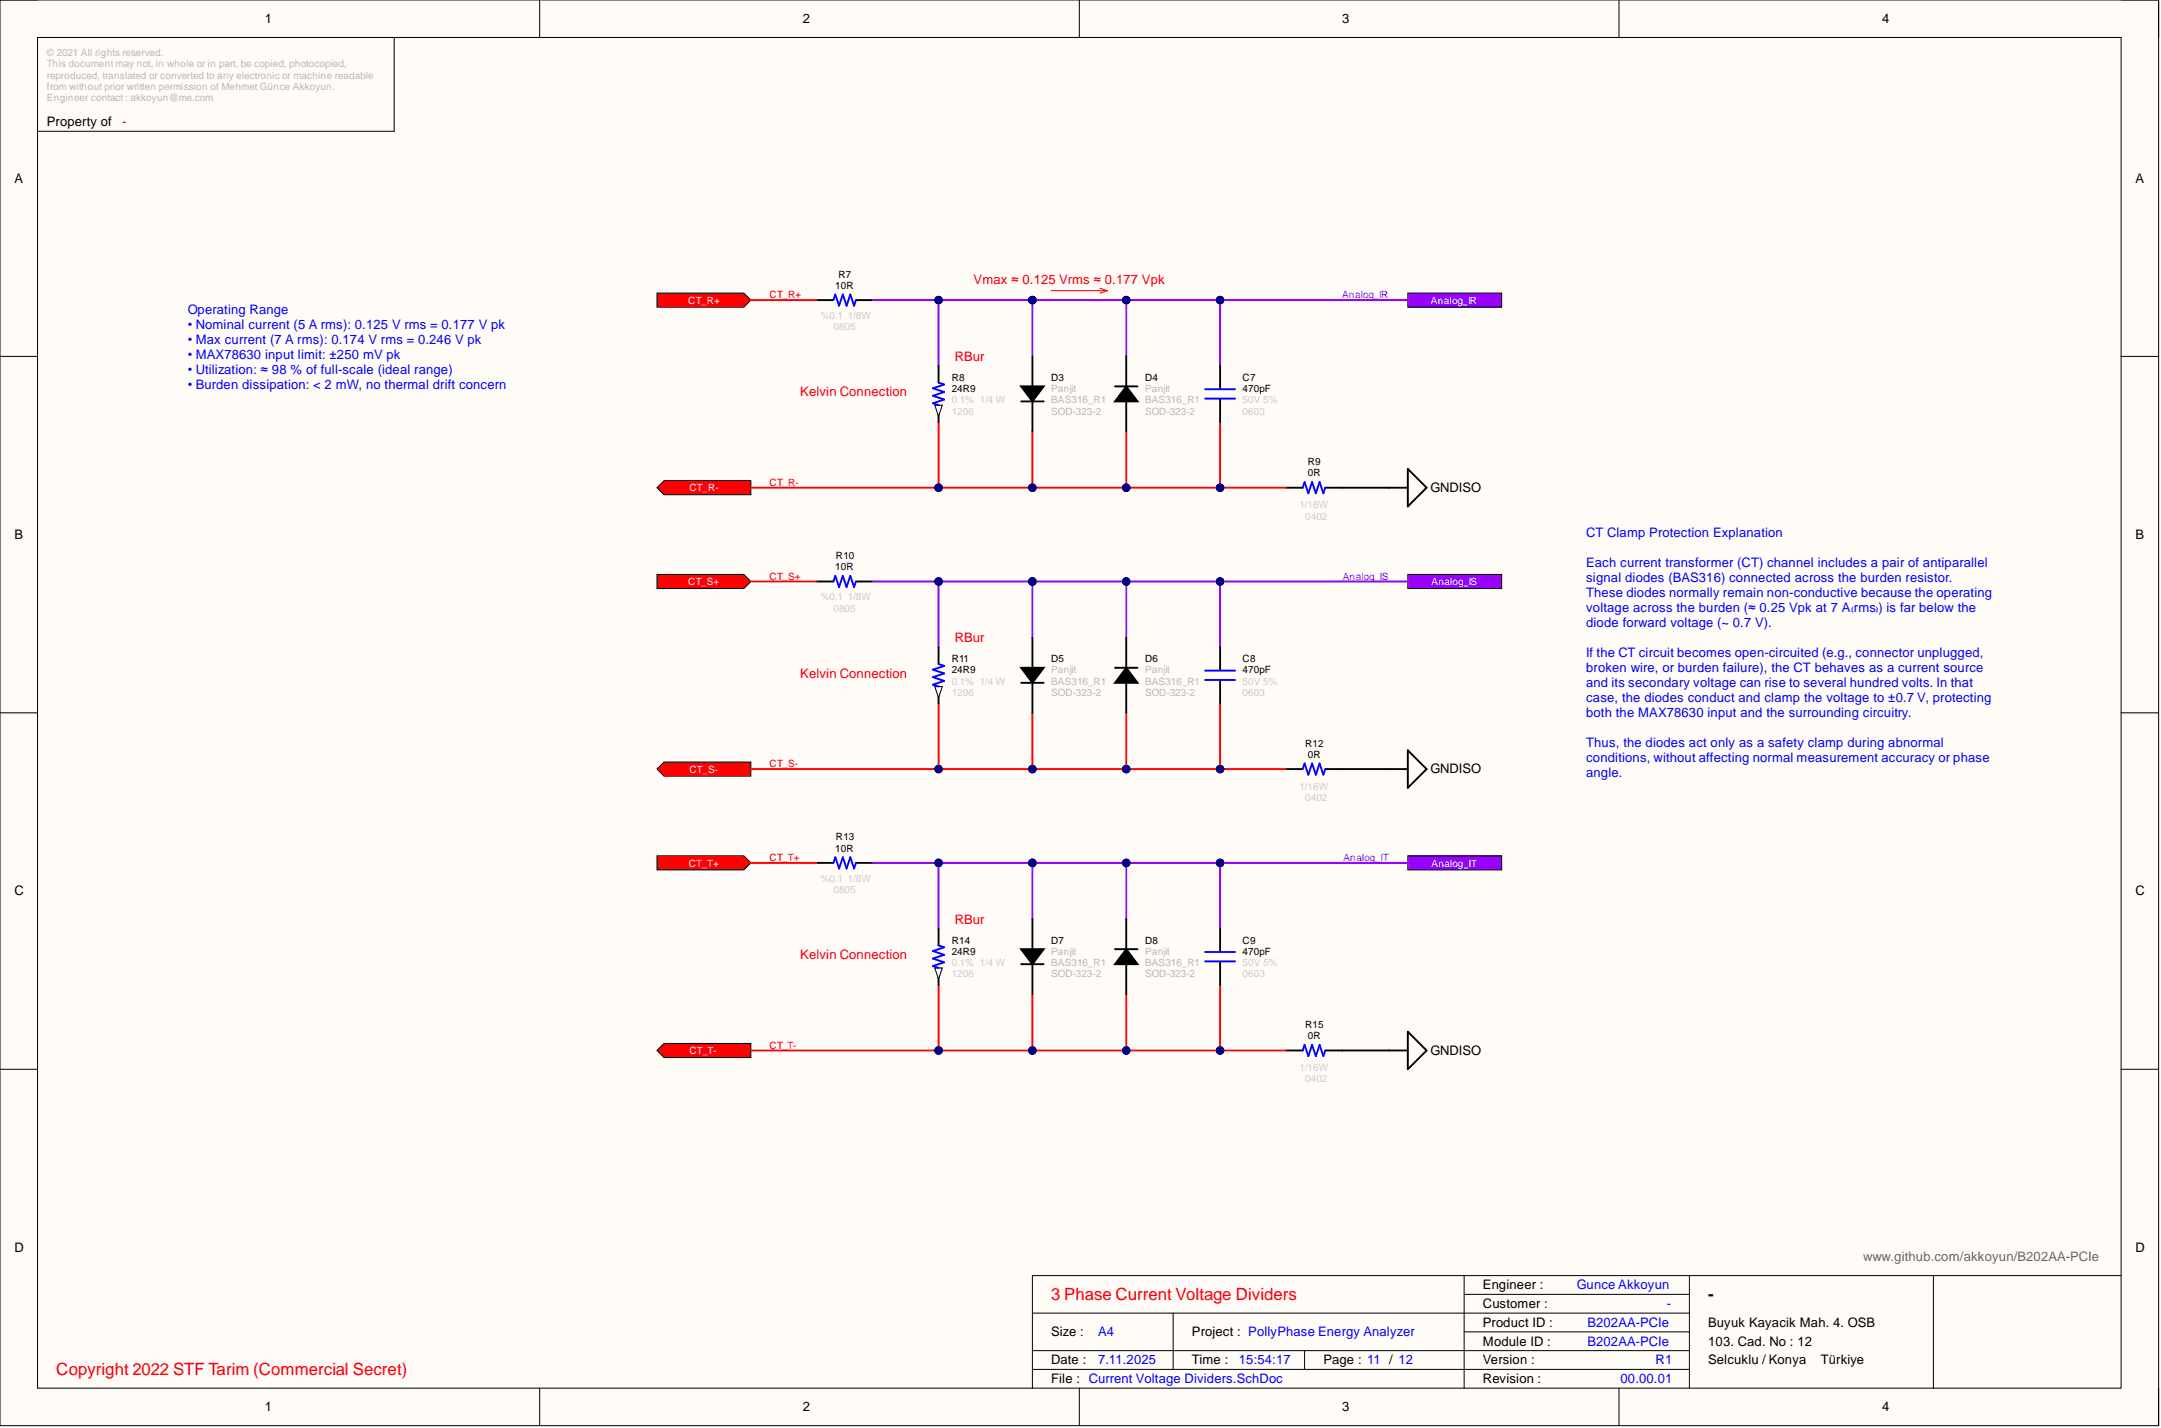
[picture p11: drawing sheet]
<svg xmlns="http://www.w3.org/2000/svg" width="292mm" height="193mm" viewBox="0 0 292 193" stroke-linecap="round" stroke-linejoin="round" font-family="sans-serif">
<defs><g id="words">
<g font-size="2.3" fill="#f00">
<text x="142.1" y="175.7">3 Phase Current Voltage Dividers</text>
<text x="7.6" y="185.8">Copyright 2022 STF Tarim (Commercial Secret)</text>
</g>
<text font-size="2.3" x="230.9" y="175.7">-</text>
<g font-size="1.8">
<text x="35.8" y="3.1">1</text>
<text x="108.5" y="3.1">2</text>
<text x="181.4" y="3.1">3</text>
<text x="254.4" y="3.1">4</text>
<text x="6.3" y="17.1">Property of</text>
<text x="1.9" y="24.7">A</text>
<text x="288.7" y="24.7">A</text>
<text x="193.3" y="66.5">GNDISO</text>
<text x="1.9" y="72.8">B</text>
<text x="288.7" y="72.8">B</text>
<text x="193.3" y="104.5">GNDISO</text>
<text x="1.9" y="121">C</text>
<text x="288.7" y="121">C</text>
<text x="193.3" y="142.5">GNDISO</text>
<text x="1.9" y="169.2">D</text>
<text x="288.7" y="169.2">D</text>
<text x="200.4" y="174.2">Engineer :</text>
<text x="200.4" y="176.8">Customer :</text>
<text x="200.4" y="179.3">Product ID :</text>
<text x="230.9" y="179.3">Buyuk Kayacik Mah. 4. OSB</text>
<text x="142.1" y="184.4">Date :</text>
<text x="142.1" y="180.6">Size :</text>
<text x="161.1" y="184.4">Time :</text>
<text x="161.1" y="180.6">Project : PollyPhase Energy Analyzer</text>
<text x="178.9" y="184.4">Page : 11 / 12</text>
<text x="200.4" y="181.8">Module ID :</text>
<text x="200.4" y="184.4">Version :</text>
<text x="230.9" y="181.8">103. Cad. No : 12</text>
<text x="230.9" y="184.4">Selcuklu / Konya</text>
<text x="246.1" y="184.4">Türkiye</text>
<text x="35.8" y="190.7">1</text>
<text x="108.5" y="190.7">2</text>
<text x="142.1" y="186.9">File : Current Voltage Dividers.SchDoc</text>
<text x="181.4" y="190.7">3</text>
<text x="200.4" y="186.9">Revision :</text>
<text x="254.4" y="190.7">4</text>
</g>
<g font-size="1.8" fill="#f00">
<text x="16.5" y="17.1">-</text>
<text x="131.6" y="38.4">Vmax ≈ 0.125 Vrms ≈ 0.177 Vpk</text>
<text x="108.2" y="53.6">Kelvin Connection</text>
<text x="129.1" y="48.8">RBur</text>
<text x="129.1" y="86.8">RBur</text>
<text x="108.2" y="91.6">Kelvin Connection</text>
<text x="129.1" y="124.8">RBur</text>
<text x="108.2" y="129.6">Kelvin Connection</text>
</g>
<g font-size="1.8" fill="#00f">
<text x="25.4" y="42.4">Operating Range</text>
<text x="25.4" y="44.4">• Nominal current (5 A rms): 0.125 V rms = 0.177 V pk</text>
<text x="25.4" y="46.5">• Max current (7 A rms): 0.174 V rms = 0.246 V pk</text>
<text x="25.4" y="48.5">• MAX78630 input limit: ±250 mV pk</text>
<text x="25.4" y="50.5">• Utilization: ≈ 98 % of full-scale (ideal range)</text>
<text x="25.4" y="52.6">• Burden dissipation: &lt; 2 mW, no thermal drift concern</text>
<text x="214.4" y="72.6">CT Clamp Protection Explanation</text>
<text x="214.4" y="76.6">Each current transformer (CT) channel includes a pair of antiparallel</text>
<text x="214.4" y="78.7">signal diodes (BAS316) connected across the burden resistor.</text>
<text x="214.4" y="80.7">These diodes normally remain non-conductive because the operating</text>
<text x="214.4" y="82.7">voltage across the burden (≈ 0.25 Vpk at 7 A₍rms₎) is far below the</text>
<text x="214.4" y="84.7">diode forward voltage (~ 0.7 V).</text>
<text x="214.4" y="88.8">If the CT circuit becomes open-circuited (e.g., connector unplugged,</text>
<text x="214.4" y="90.8">broken wire, or burden failure), the CT behaves as a current source</text>
<text x="214.4" y="92.9">and its secondary voltage can rise to several hundred volts. In that</text>
<text x="214.4" y="94.9">case, the diodes conduct and clamp the voltage to ±0.7 V, protecting</text>
<text x="214.4" y="96.9">both the MAX78630 input and the surrounding circuitry.</text>
<text x="214.4" y="101">Thus, the diodes act only as a safety clamp during abnormal</text>
<text x="214.4" y="103">conditions, without affecting normal measurement accuracy or phase</text>
<text x="214.4" y="105">angle.</text>
<text x="213.1" y="174.2">Gunce Akkoyun</text>
<text x="214.6" y="179.3">B202AA-PCIe</text>
<text x="225.3" y="176.8">-</text>
<text x="148.4" y="184.4">7.11.2025</text>
<text x="148.4" y="180.6">A4</text>
<text x="167.5" y="184.4">15:54:17</text>
<text x="214.6" y="181.8">B202AA-PCIe</text>
<text x="223.8" y="184.4">R1</text>
<text x="219" y="186.9">00.00.01</text>
</g>
<text font-size="1.8" fill="#666" x="251.9" y="170.4">www.github.com/akkoyun/B202AA-PCIe</text>
<g font-size="1.4" fill="#b7b7b7">
<text x="6.3" y="7.6">© 2021 All rights reserved.</text>
<text x="6.3" y="9.1">This document may not, in whole or in part, be copied, photocopied,</text>
<text x="6.3" y="10.6">reproduced, translated or converted to any electronic or machine readable</text>
<text x="6.3" y="12.2">from without prior written permission of Mehmet Günce Akkoyun.</text>
<text x="6.3" y="13.7">Engineer contact : akkoyun@me.com</text>
<text x="142.1" y="53">Panjit</text>
<text x="154.8" y="53">Panjit</text>
<text x="142.1" y="54.5">BAS316_R1</text>
<text x="142.1" y="56">SOD-323-2</text>
<text x="154.8" y="54.5">BAS316_R1</text>
<text x="154.8" y="56">SOD-323-2</text>
<text x="142.1" y="91">Panjit</text>
<text x="142.1" y="92.5">BAS316_R1</text>
<text x="142.1" y="94">SOD-323-2</text>
<text x="154.8" y="91">Panjit</text>
<text x="154.8" y="92.5">BAS316_R1</text>
<text x="154.8" y="94">SOD-323-2</text>
<text x="142.1" y="129">Panjit</text>
<text x="142.1" y="130.5">BAS316_R1</text>
<text x="154.8" y="129">Panjit</text>
<text x="154.8" y="130.5">BAS316_R1</text>
<text x="142.1" y="132.1">SOD-323-2</text>
<text x="154.8" y="132.1">SOD-323-2</text>
</g>
<g font-size="1.4" fill="#fff">
<text x="93" y="41.1">CT_R+</text>
<text x="193.4" y="41.1">Analog_IR</text>
<text x="93.2" y="66.4">CT_R-</text>
<text x="93" y="79.1">CT_S+</text>
<text x="193.5" y="79.1">Analog_IS</text>
<text x="93.2" y="104.4">CT_S-</text>
<text x="93.1" y="117.1">CT_T+</text>
<text x="193.5" y="117.1">Analog_IT</text>
<text x="93.2" y="142.5">CT_T-</text>
</g>
<g font-size="1.4" fill="#f00">
<text x="104" y="40.3">CT_R+</text>
<text x="104" y="65.7">CT_R-</text>
<text x="104" y="78.3">CT_S+</text>
<text x="104" y="103.7">CT_S-</text>
<text x="104" y="116.4">CT_T+</text>
<text x="104" y="141.7">CT_T-</text>
</g>
<g font-size="1.4">
<text x="112.9" y="39">10R</text>
<text x="113.3" y="37.5">R7</text>
<text x="128.6" y="53">24R9</text>
<text x="128.6" y="51.5">R8</text>
<text x="142.1" y="51.5">D3</text>
<text x="154.8" y="51.5">D4</text>
<text x="168" y="53">470pF</text>
<text x="168" y="51.5">C7</text>
<text x="176.8" y="64.4">0R</text>
<text x="176.8" y="62.9">R9</text>
<text x="112.9" y="77.1">10R</text>
<text x="113" y="75.5">R10</text>
<text x="128.6" y="89.5">R11</text>
<text x="142.1" y="89.5">D5</text>
<text x="154.8" y="89.5">D6</text>
<text x="168" y="89.5">C8</text>
<text x="128.6" y="91">24R9</text>
<text x="168" y="91">470pF</text>
<text x="176.4" y="100.9">R12</text>
<text x="176.8" y="102.4">0R</text>
<text x="113" y="113.6">R13</text>
<text x="112.9" y="115.1">10R</text>
<text x="128.6" y="129">24R9</text>
<text x="128.6" y="127.5">R14</text>
<text x="142.1" y="127.5">D7</text>
<text x="154.8" y="127.5">D8</text>
<text x="168" y="129">470pF</text>
<text x="168" y="127.5">C9</text>
<text x="176.4" y="138.9">R15</text>
<text x="176.8" y="140.4">0R</text>
</g>
<g font-size="1.4" fill="#90f">
<text x="181.4" y="40.3">Analog_IR</text>
<text x="181.5" y="78.3">Analog_IS</text>
<text x="181.6" y="116.4">Analog_IT</text>
</g>
<g font-size="1.4" fill="#ccc">
<text x="111" y="43.1">%0.1</text>
<text x="112.7" y="44.6">0805</text>
<text x="114.6" y="43.1">1/8W</text>
<text x="128.6" y="54.5">0.1% 1/4 W</text>
<text x="128.6" y="56">1206</text>
<text x="168" y="56">0603</text>
<text x="168" y="54.5">50V 5%</text>
<text x="175.7" y="68.7">1/16W</text>
<text x="176.4" y="70.2">0402</text>
<text x="111" y="81.1">%0.1</text>
<text x="112.7" y="82.6">0805</text>
<text x="114.6" y="81.1">1/8W</text>
<text x="128.6" y="92.5">0.1% 1/4 W</text>
<text x="128.6" y="94">1206</text>
<text x="168" y="94">0603</text>
<text x="168" y="92.5">50V 5%</text>
<text x="175.7" y="106.7">1/16W</text>
<text x="176.4" y="108.2">0402</text>
<text x="111" y="119.1">%0.1</text>
<text x="114.6" y="119.1">1/8W</text>
<text x="112.7" y="120.7">0805</text>
<text x="128.6" y="130.5">0.1% 1/4 W</text>
<text x="168" y="130.5">50V 5%</text>
<text x="128.6" y="132.1">1206</text>
<text x="168" y="132.1">0603</text>
<text x="175.7" y="144.7">1/16W</text>
<text x="176.4" y="146.3">0402</text>
</g>
</g></defs>
<path d="M0 0h291.8v192.7h-291.8z" fill-rule="evenodd" fill="#fffcf8"/>
<path d="M0 0h291.8v192.7h-291.8z" fill="none" stroke="#000" stroke-width=".14"/>
<path d="M5.1 5.1h281.6v182.5h-281.6z" fill-rule="evenodd" fill="#fffcf8"/>
<g fill="none" stroke="#000" stroke-width=".14">
<path d="M0 0h5.1M72.9 0v5.1M145.9 0v5.1M218.8 0v5.1M286.7 0h5.1v5.1M5.1 5.1h281.6v182.5h-281.6zM53.3 5.1v12.6h-48.2M0 48.2h5.1M286.7 48.2h5.1M0 96.3h5.1M286.7 96.3h5.1M0 144.5h5.1"/>
<path d="M286.7 144.5h5.1M139.5 177.4h88.9M158.6 177.4v7.7M197.9 174.9h30.5M197.9 180h30.5M197.9 172.4v15.2M228.4 172.4v15.2M261.3 172.4v15.2M286.7 172.4h-147.2v15.2M72.9 187.6v5.1M139.5 182.5h88.9M139.5 185.1h88.9"/>
<path d="M145.9 187.6v5.1M176.3 182.5v2.6M218.8 187.6v5.1M291.8 187.6v5.1"/>
</g>
<path d="M88.8 39.6h11.7l1 1-1 .9h-11.7z" fill-rule="evenodd" fill="#f00"/>
<path d="M88.8 39.6h11.7l1 1-1 .9h-11.7z" fill="none" stroke="#000" stroke-width=".14"/>
<path d="M88.8 65.9l1-.9h11.7v1.9h-11.7z" fill-rule="evenodd" fill="#f00"/>
<path d="M88.8 65.9l1-.9h11.7v1.9h-11.7z" fill="none" stroke="#000" stroke-width=".14"/>
<path d="M110.4 40.6h2.3M115.7 40.6h2.3" fill="none" stroke="#000" stroke-width=".25"/>
<path d="M112.7 40.6l.2-.8 .5 1.5 .5-1.5 .5 1.5 .5-1.5 .5 1.5 .3-.7" fill="none" stroke="#00f" stroke-width=".25"/>
<path d="M190.3 39.6h12.7v1.9h-12.7z" fill-rule="evenodd" fill="#90f"/>
<path d="M190.3 39.6h12.7v1.9h-12.7z" fill="none" stroke="#000" stroke-width=".14"/>
<path d="M173.8 65.9h2.3M179.1 65.9h2.3M187.8 65.9h2.5M190.3 63.4l2.5 2.5-2.5 2.5z" fill="none" stroke="#000" stroke-width=".25"/>
<path d="M176.1 65.9l.2-.8 .5 1.6 .6-1.6 .5 1.6 .5-1.6 .5 1.6 .2-.8" fill="none" stroke="#00f" stroke-width=".25"/>
<path d="M88.8 77.6h11.7l1 1-1 .9h-11.7z" fill-rule="evenodd" fill="#f00"/>
<path d="M88.8 77.6h11.7l1 1-1 .9h-11.7z" fill="none" stroke="#000" stroke-width=".14"/>
<path d="M88.8 103.9l1-.9h11.7v1.9h-11.7z" fill-rule="evenodd" fill="#f00"/>
<path d="M88.8 103.9l1-.9h11.7v1.9h-11.7z" fill="none" stroke="#000" stroke-width=".14"/>
<path d="M110.4 78.6h2.3M115.7 78.6h2.3" fill="none" stroke="#000" stroke-width=".25"/>
<path d="M112.7 78.6l.2-.8 .5 1.5 .5-1.5 .5 1.5 .5-1.5 .5 1.5 .3-.7" fill="none" stroke="#00f" stroke-width=".25"/>
<path d="M190.3 77.6h12.7v1.9h-12.7z" fill-rule="evenodd" fill="#90f"/>
<path d="M190.3 77.6h12.7v1.9h-12.7z" fill="none" stroke="#000" stroke-width=".14"/>
<path d="M173.8 103.9h2.3M179.1 103.9h2.3M187.8 103.9h2.5M190.3 101.4l2.5 2.5-2.5 2.6z" fill="none" stroke="#000" stroke-width=".25"/>
<path d="M176.1 103.9l.2-.7 .5 1.5 .6-1.5 .5 1.5 .5-1.5 .5 1.5 .2-.8" fill="none" stroke="#00f" stroke-width=".25"/>
<path d="M88.8 115.7h11.7l1 .9-1 1h-11.7z" fill-rule="evenodd" fill="#f00"/>
<path d="M88.8 115.7h11.7l1 .9-1 1h-11.7z" fill="none" stroke="#000" stroke-width=".14"/>
<path d="M88.8 142l1-1h11.7v1.9h-11.7z" fill-rule="evenodd" fill="#f00"/>
<path d="M88.8 142l1-1h11.7v1.9h-11.7z" fill="none" stroke="#000" stroke-width=".14"/>
<path d="M110.4 116.6h2.3M115.7 116.6h2.3" fill="none" stroke="#000" stroke-width=".25"/>
<path d="M112.7 116.6l.2-.8 .5 1.6 .5-1.6 .5 1.6 .5-1.6 .5 1.6 .3-.8" fill="none" stroke="#00f" stroke-width=".25"/>
<path d="M190.3 115.7h12.7v1.9h-12.7z" fill-rule="evenodd" fill="#90f"/>
<path d="M190.3 115.7h12.7v1.9h-12.7z" fill="none" stroke="#000" stroke-width=".14"/>
<path d="M190.3 139.4l2.5 2.6-2.5 2.5zM173.8 142h2.3M179.1 142h2.3M187.8 142h2.5" fill="none" stroke="#000" stroke-width=".25"/>
<path d="M176.1 142l.2-.8 .5 1.5 .6-1.5 .5 1.5 .5-1.5 .5 1.5 .2-.7" fill="none" stroke="#00f" stroke-width=".25"/>
<path d="M142.1 39.3h7.6M148.7 38.9l1 .4M149.7 39.3l-1 .3" fill="none" stroke="#f00" stroke-width=".14"/>
<path d="M101.5 40.6h8.9M101.5 65.9h72.3" fill="none" stroke="#f00" stroke-width=".25"/>
<circle cx="126.9" cy="65.9" r=".51" fill="#000080"/>
<circle cx="126.9" cy="65.9" r=".51" fill="none" stroke="#000080" stroke-width=".14"/>
<circle cx="139.5" cy="65.9" r=".51" fill="#000080"/>
<circle cx="139.5" cy="65.9" r=".51" fill="none" stroke="#000080" stroke-width=".14"/>
<circle cx="152.2" cy="65.9" r=".51" fill="#000080"/>
<circle cx="152.2" cy="65.9" r=".51" fill="none" stroke="#000080" stroke-width=".14"/>
<circle cx="164.9" cy="65.9" r=".51" fill="#000080"/>
<circle cx="164.9" cy="65.9" r=".51" fill="none" stroke="#000080" stroke-width=".14"/>
<path d="M139.5 58.3v7.6" fill="none" stroke="#f00" stroke-width=".25"/>
<circle cx="139.5" cy="65.9" r=".51" fill="#000080"/>
<circle cx="139.5" cy="65.9" r=".51" fill="none" stroke="#000080" stroke-width=".14"/>
<path d="M181.4 65.9h6.4" fill="none" stroke="#000" stroke-width=".25"/>
<path d="M118 40.6h21.5" fill="none" stroke="#90f" stroke-width=".25"/>
<circle cx="126.9" cy="40.6" r=".51" fill="#000080"/>
<circle cx="126.9" cy="40.6" r=".51" fill="none" stroke="#000080" stroke-width=".14"/>
<circle cx="139.5" cy="40.6" r=".51" fill="#000080"/>
<circle cx="139.5" cy="40.6" r=".51" fill="none" stroke="#000080" stroke-width=".14"/>
<path d="M126.9 57v8.9" fill="none" stroke="#f00" stroke-width=".25"/>
<circle cx="126.9" cy="65.9" r=".51" fill="#000080"/>
<circle cx="126.9" cy="65.9" r=".51" fill="none" stroke="#000080" stroke-width=".14"/>
<path d="M126.9 40.6v8.8" fill="none" stroke="#90f" stroke-width=".25"/>
<circle cx="126.9" cy="40.6" r=".51" fill="#000080"/>
<circle cx="126.9" cy="40.6" r=".51" fill="none" stroke="#000080" stroke-width=".14"/>
<path d="M139.5 40.6v7.6" fill="none" stroke="#90f" stroke-width=".25"/>
<circle cx="139.5" cy="40.6" r=".51" fill="#000080"/>
<circle cx="139.5" cy="40.6" r=".51" fill="none" stroke="#000080" stroke-width=".14"/>
<path d="M139.5 40.6h25.4" fill="none" stroke="#90f" stroke-width=".25"/>
<circle cx="139.5" cy="40.6" r=".51" fill="#000080"/>
<circle cx="139.5" cy="40.6" r=".51" fill="none" stroke="#000080" stroke-width=".14"/>
<circle cx="152.2" cy="40.6" r=".51" fill="#000080"/>
<circle cx="152.2" cy="40.6" r=".51" fill="none" stroke="#000080" stroke-width=".14"/>
<circle cx="164.9" cy="40.6" r=".51" fill="#000080"/>
<circle cx="164.9" cy="40.6" r=".51" fill="none" stroke="#000080" stroke-width=".14"/>
<path d="M152.2 58.3v7.6" fill="none" stroke="#f00" stroke-width=".25"/>
<circle cx="152.2" cy="65.9" r=".51" fill="#000080"/>
<circle cx="152.2" cy="65.9" r=".51" fill="none" stroke="#000080" stroke-width=".14"/>
<path d="M152.2 40.6v7.6" fill="none" stroke="#90f" stroke-width=".25"/>
<circle cx="152.2" cy="40.6" r=".51" fill="#000080"/>
<circle cx="152.2" cy="40.6" r=".51" fill="none" stroke="#000080" stroke-width=".14"/>
<path d="M190.3 40.6h-25.4v8.8" fill="none" stroke="#90f" stroke-width=".25"/>
<circle cx="164.9" cy="40.6" r=".51" fill="#000080"/>
<circle cx="164.9" cy="40.6" r=".51" fill="none" stroke="#000080" stroke-width=".14"/>
<path d="M164.9 57v8.9" fill="none" stroke="#f00" stroke-width=".25"/>
<circle cx="164.9" cy="65.9" r=".51" fill="#000080"/>
<circle cx="164.9" cy="65.9" r=".51" fill="none" stroke="#000080" stroke-width=".14"/>
<path d="M101.5 78.6h8.9M101.5 103.9h72.3" fill="none" stroke="#f00" stroke-width=".25"/>
<circle cx="126.9" cy="103.9" r=".51" fill="#000080"/>
<circle cx="126.9" cy="103.9" r=".51" fill="none" stroke="#000080" stroke-width=".14"/>
<circle cx="139.5" cy="103.9" r=".51" fill="#000080"/>
<circle cx="139.5" cy="103.9" r=".51" fill="none" stroke="#000080" stroke-width=".14"/>
<circle cx="152.2" cy="103.9" r=".51" fill="#000080"/>
<circle cx="152.2" cy="103.9" r=".51" fill="none" stroke="#000080" stroke-width=".14"/>
<circle cx="164.9" cy="103.9" r=".51" fill="#000080"/>
<circle cx="164.9" cy="103.9" r=".51" fill="none" stroke="#000080" stroke-width=".14"/>
<path d="M139.5 96.3v7.6" fill="none" stroke="#f00" stroke-width=".25"/>
<circle cx="139.5" cy="103.9" r=".51" fill="#000080"/>
<circle cx="139.5" cy="103.9" r=".51" fill="none" stroke="#000080" stroke-width=".14"/>
<path d="M181.4 103.9h6.4" fill="none" stroke="#000" stroke-width=".25"/>
<path d="M118 78.6h21.5" fill="none" stroke="#90f" stroke-width=".25"/>
<circle cx="126.9" cy="78.6" r=".51" fill="#000080"/>
<circle cx="126.9" cy="78.6" r=".51" fill="none" stroke="#000080" stroke-width=".14"/>
<circle cx="139.5" cy="78.6" r=".51" fill="#000080"/>
<circle cx="139.5" cy="78.6" r=".51" fill="none" stroke="#000080" stroke-width=".14"/>
<path d="M126.9 95.1v8.8" fill="none" stroke="#f00" stroke-width=".25"/>
<circle cx="126.9" cy="103.9" r=".51" fill="#000080"/>
<circle cx="126.9" cy="103.9" r=".51" fill="none" stroke="#000080" stroke-width=".14"/>
<path d="M126.9 78.6v8.9" fill="none" stroke="#90f" stroke-width=".25"/>
<circle cx="126.9" cy="78.6" r=".51" fill="#000080"/>
<circle cx="126.9" cy="78.6" r=".51" fill="none" stroke="#000080" stroke-width=".14"/>
<path d="M139.5 78.6v7.6" fill="none" stroke="#90f" stroke-width=".25"/>
<circle cx="139.5" cy="78.6" r=".51" fill="#000080"/>
<circle cx="139.5" cy="78.6" r=".51" fill="none" stroke="#000080" stroke-width=".14"/>
<path d="M139.5 78.6h25.4" fill="none" stroke="#90f" stroke-width=".25"/>
<circle cx="139.5" cy="78.6" r=".51" fill="#000080"/>
<circle cx="139.5" cy="78.6" r=".51" fill="none" stroke="#000080" stroke-width=".14"/>
<circle cx="152.2" cy="78.6" r=".51" fill="#000080"/>
<circle cx="152.2" cy="78.6" r=".51" fill="none" stroke="#000080" stroke-width=".14"/>
<circle cx="164.9" cy="78.6" r=".51" fill="#000080"/>
<circle cx="164.9" cy="78.6" r=".51" fill="none" stroke="#000080" stroke-width=".14"/>
<path d="M152.2 96.3v7.6" fill="none" stroke="#f00" stroke-width=".25"/>
<circle cx="152.2" cy="103.9" r=".51" fill="#000080"/>
<circle cx="152.2" cy="103.9" r=".51" fill="none" stroke="#000080" stroke-width=".14"/>
<path d="M152.2 78.6v7.6" fill="none" stroke="#90f" stroke-width=".25"/>
<circle cx="152.2" cy="78.6" r=".51" fill="#000080"/>
<circle cx="152.2" cy="78.6" r=".51" fill="none" stroke="#000080" stroke-width=".14"/>
<path d="M190.3 78.6h-25.4v8.9" fill="none" stroke="#90f" stroke-width=".25"/>
<circle cx="164.9" cy="78.6" r=".51" fill="#000080"/>
<circle cx="164.9" cy="78.6" r=".51" fill="none" stroke="#000080" stroke-width=".14"/>
<path d="M164.9 95.1v8.8" fill="none" stroke="#f00" stroke-width=".25"/>
<circle cx="164.9" cy="103.9" r=".51" fill="#000080"/>
<circle cx="164.9" cy="103.9" r=".51" fill="none" stroke="#000080" stroke-width=".14"/>
<path d="M101.5 116.6h8.9M101.5 142h72.3" fill="none" stroke="#f00" stroke-width=".25"/>
<circle cx="126.9" cy="142" r=".51" fill="#000080"/>
<circle cx="126.9" cy="142" r=".51" fill="none" stroke="#000080" stroke-width=".14"/>
<circle cx="139.5" cy="142" r=".51" fill="#000080"/>
<circle cx="139.5" cy="142" r=".51" fill="none" stroke="#000080" stroke-width=".14"/>
<circle cx="152.2" cy="142" r=".51" fill="#000080"/>
<circle cx="152.2" cy="142" r=".51" fill="none" stroke="#000080" stroke-width=".14"/>
<circle cx="164.9" cy="142" r=".51" fill="#000080"/>
<circle cx="164.9" cy="142" r=".51" fill="none" stroke="#000080" stroke-width=".14"/>
<path d="M139.5 134.4v7.6" fill="none" stroke="#f00" stroke-width=".25"/>
<circle cx="139.5" cy="142" r=".51" fill="#000080"/>
<circle cx="139.5" cy="142" r=".51" fill="none" stroke="#000080" stroke-width=".14"/>
<path d="M181.4 142h6.4" fill="none" stroke="#000" stroke-width=".25"/>
<path d="M118 116.6h21.5" fill="none" stroke="#90f" stroke-width=".25"/>
<circle cx="126.9" cy="116.6" r=".51" fill="#000080"/>
<circle cx="126.9" cy="116.6" r=".51" fill="none" stroke="#000080" stroke-width=".14"/>
<circle cx="139.5" cy="116.6" r=".51" fill="#000080"/>
<circle cx="139.5" cy="116.6" r=".51" fill="none" stroke="#000080" stroke-width=".14"/>
<path d="M126.9 133.1v8.9" fill="none" stroke="#f00" stroke-width=".25"/>
<circle cx="126.9" cy="142" r=".51" fill="#000080"/>
<circle cx="126.9" cy="142" r=".51" fill="none" stroke="#000080" stroke-width=".14"/>
<path d="M126.9 116.6v8.9" fill="none" stroke="#90f" stroke-width=".25"/>
<circle cx="126.9" cy="116.6" r=".51" fill="#000080"/>
<circle cx="126.9" cy="116.6" r=".51" fill="none" stroke="#000080" stroke-width=".14"/>
<path d="M139.5 116.6v7.6" fill="none" stroke="#90f" stroke-width=".25"/>
<circle cx="139.5" cy="116.6" r=".51" fill="#000080"/>
<circle cx="139.5" cy="116.6" r=".51" fill="none" stroke="#000080" stroke-width=".14"/>
<path d="M139.5 116.6h25.4" fill="none" stroke="#90f" stroke-width=".25"/>
<circle cx="139.5" cy="116.6" r=".51" fill="#000080"/>
<circle cx="139.5" cy="116.6" r=".51" fill="none" stroke="#000080" stroke-width=".14"/>
<circle cx="152.2" cy="116.6" r=".51" fill="#000080"/>
<circle cx="152.2" cy="116.6" r=".51" fill="none" stroke="#000080" stroke-width=".14"/>
<circle cx="164.9" cy="116.6" r=".51" fill="#000080"/>
<circle cx="164.9" cy="116.6" r=".51" fill="none" stroke="#000080" stroke-width=".14"/>
<path d="M152.2 134.4v7.6" fill="none" stroke="#f00" stroke-width=".25"/>
<circle cx="152.2" cy="142" r=".51" fill="#000080"/>
<circle cx="152.2" cy="142" r=".51" fill="none" stroke="#000080" stroke-width=".14"/>
<path d="M152.2 116.6v7.6" fill="none" stroke="#90f" stroke-width=".25"/>
<circle cx="152.2" cy="116.6" r=".51" fill="#000080"/>
<circle cx="152.2" cy="116.6" r=".51" fill="none" stroke="#000080" stroke-width=".14"/>
<path d="M190.3 116.6h-25.4v8.9" fill="none" stroke="#90f" stroke-width=".25"/>
<circle cx="164.9" cy="116.6" r=".51" fill="#000080"/>
<circle cx="164.9" cy="116.6" r=".51" fill="none" stroke="#000080" stroke-width=".14"/>
<path d="M164.9 133.1v8.9" fill="none" stroke="#f00" stroke-width=".25"/>
<circle cx="164.9" cy="142" r=".51" fill="#000080"/>
<circle cx="164.9" cy="142" r=".51" fill="none" stroke="#000080" stroke-width=".14"/>
<g fill="none" stroke="#000" stroke-width=".25">
<path d="M138 52.2h3.1l-1.6 2zM138 54.2h3.1M139.5 48.2v4M139.5 54.2v4.1M150.7 52.2h3.1M152.2 52.2l1.6 2h-3.1zM152.2 48.2v4M152.2 54.2v4.1M164.9 49.4v3.1M164.9 54v3M126.9 87.5v2.2M126.9 92.8v2.3"/>
<path d="M138 90.2h3.1l-1.6 2.1zM138 92.3h3.1M139.5 86.2v4M139.5 92.3v4M150.7 90.2h3.1M152.2 90.2l1.6 2.1h-3.1zM152.2 86.2v4M152.2 92.3v4M164.9 87.5v3M164.9 92v3.1M138 128.3h3.1l-1.6 2zM138 130.3h3.1"/>
<path d="M139.5 124.2v4.1M139.5 130.3v4.1M150.7 128.3h3.1M152.2 128.3l1.6 2h-3.1zM152.2 124.2v4.1M152.2 130.3v4.1M164.9 125.5v3M164.9 130v3.1"/>
</g>
<path d="M138 52.2h3.1l-1.6 2zM152.2 52.2l1.6 2h-3.1zM138 90.2h3.1l-1.6 2.1zM152.2 90.2l1.6 2.1h-3.1zM138 128.3h3.1l-1.6 2zM152.2 128.3l1.6 2h-3.1z" fill="#000"/>
<path d="M162.9 52.6h4.1M162.9 53.9h4.1M162.9 90.6h4.1M162.9 91.9h4.1M162.9 128.6h4.1M162.9 129.9h4.1" fill="none" stroke="#00f" stroke-width=".25"/>
<path d="M126.4 92.8h1l-.5 1.5z" fill="#f8fcff"/>
<path d="M126.4 92.8h1l-.5 1.5z" fill="none" stroke="#000" stroke-width=".14"/>
<path d="M126.9 89.7l.7 .3-1.5 .5 1.5 .5-1.5 .5 1.5 .5-1.5 .5 .8 .3" fill="none" stroke="#00f" stroke-width=".25"/>
<path d="M126.9 125.5v2.3M126.9 130.8v2.3" fill="none" stroke="#000" stroke-width=".25"/>
<path d="M126.4 130.8h1l-.5 1.5z" fill="#f8fcff"/>
<path d="M126.4 130.8h1l-.5 1.5z" fill="none" stroke="#000" stroke-width=".14"/>
<path d="M126.9 127.8l.7 .2-1.5 .5 1.5 .5-1.5 .5 1.5 .5-1.5 .5 .8 .3" fill="none" stroke="#00f" stroke-width=".25"/>
<path d="M126.9 49.4v2.3M126.9 54.8v2.2" fill="none" stroke="#000" stroke-width=".25"/>
<path d="M126.4 54.8h1l-.5 1.5z" fill="#f8fcff"/>
<path d="M126.4 54.8h1l-.5 1.5z" fill="none" stroke="#000" stroke-width=".14"/>
<path d="M126.9 51.7l.7 .3-1.5 .5 1.5 .5-1.5 .5 1.5 .5-1.5 .5 .8 .3" fill="none" stroke="#00f" stroke-width=".25"/>
<use href="#words"/>
</svg>
